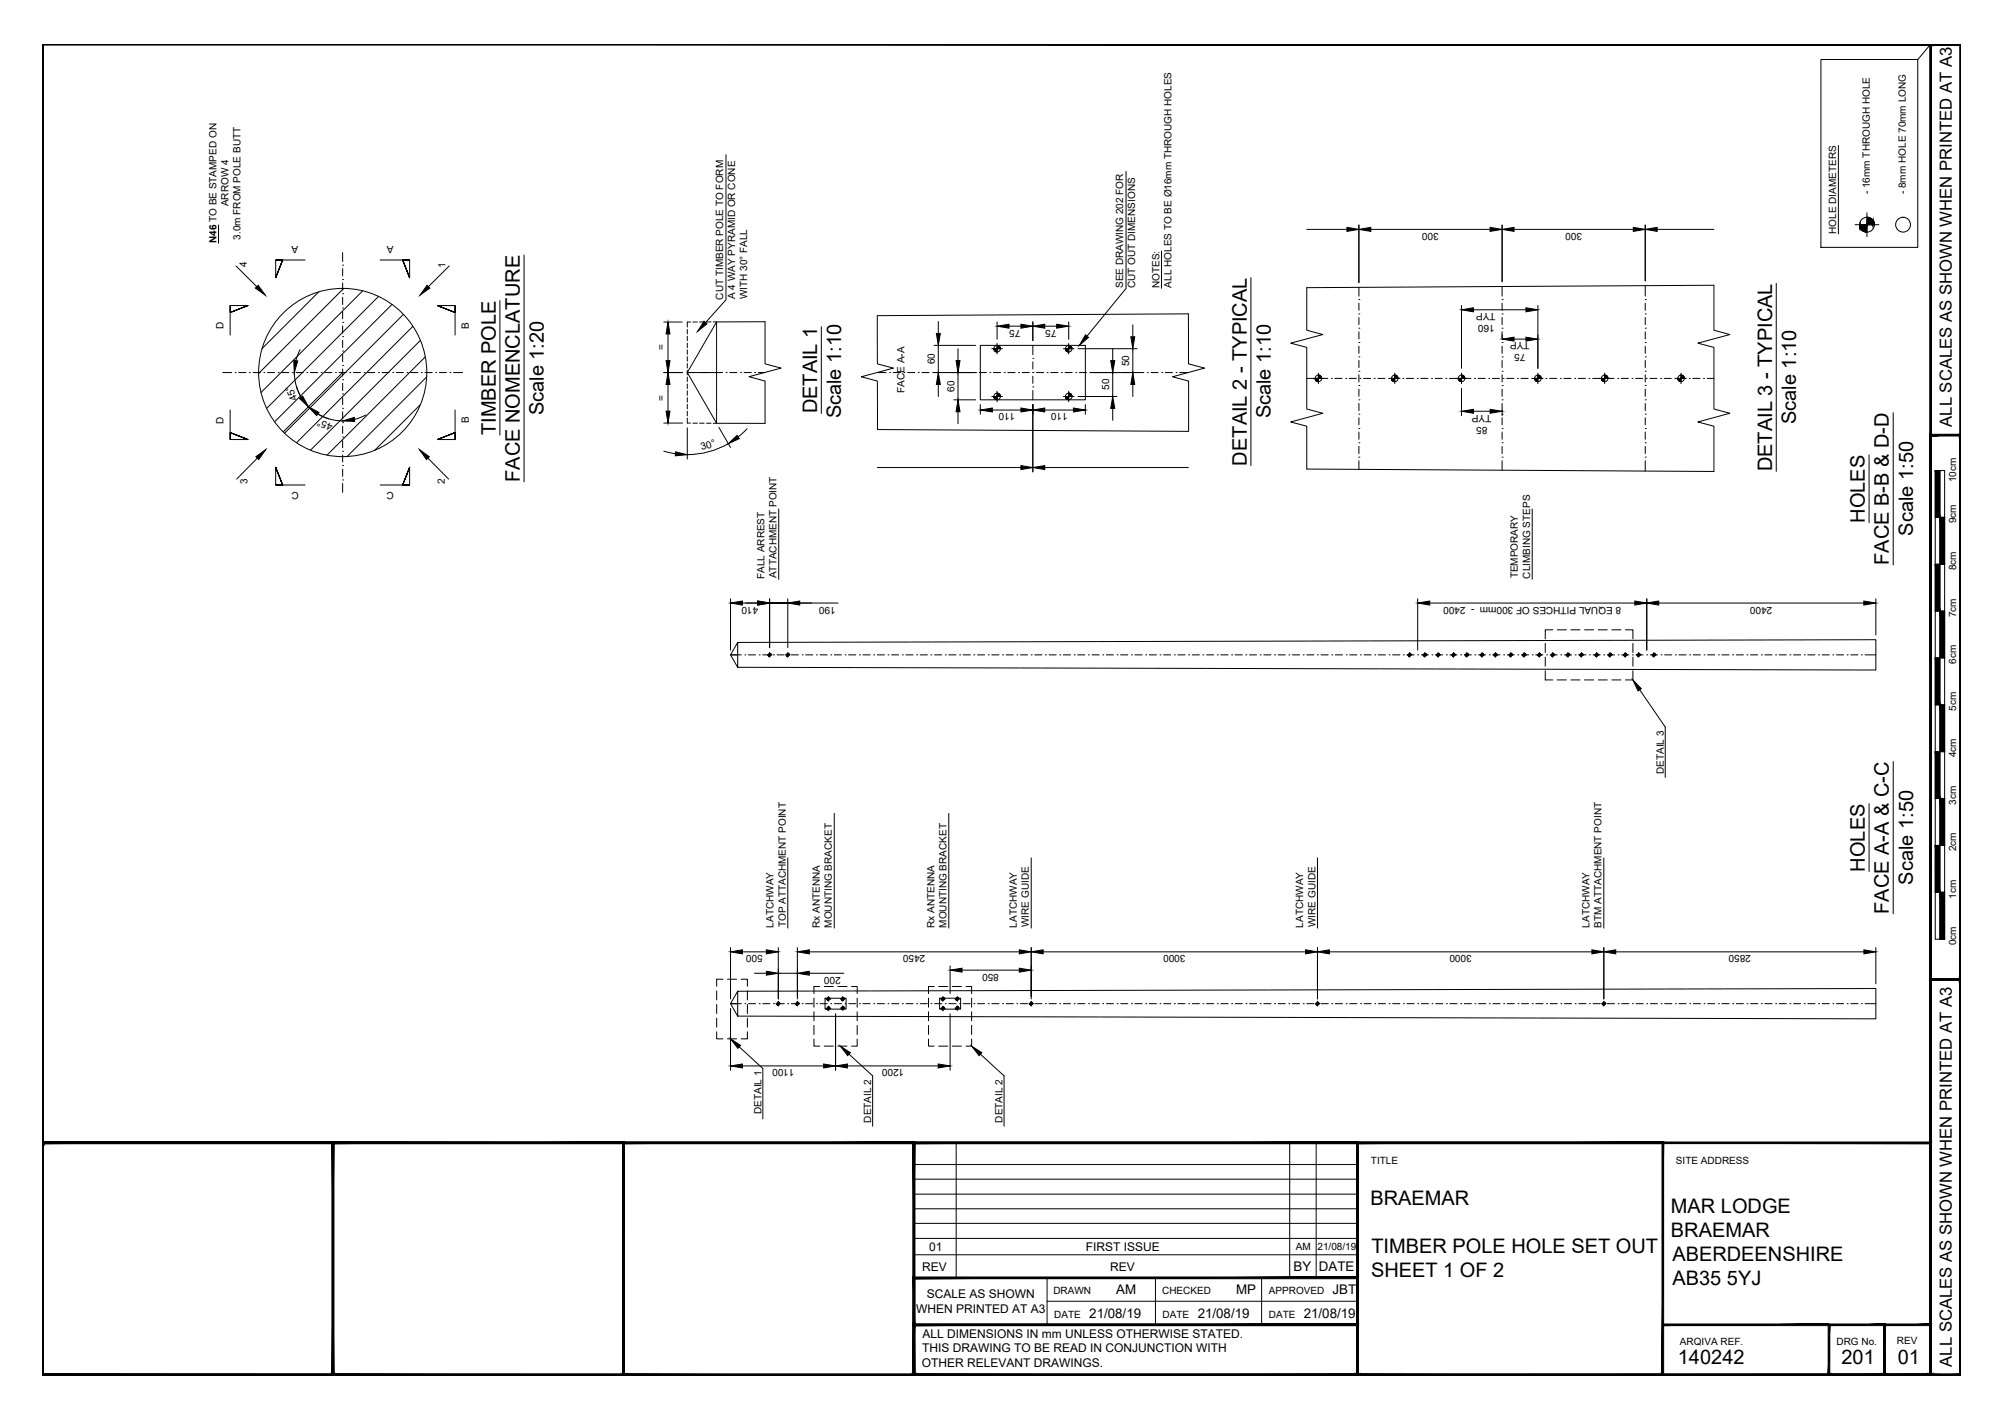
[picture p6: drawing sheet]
<svg xmlns="http://www.w3.org/2000/svg" width="420mm" height="297mm" viewBox="0 0 420 297" stroke-linecap="round" stroke-linejoin="round" font-family="sans-serif">
<defs><g id="words">
<g font-size="4.2">
<text x="114" y="87" transform="rotate(-90 114 87)">Scale 1:20</text>
<text x="171.2" y="86.6" transform="rotate(-90 171.2 86.6)">DETAIL 1</text>
<text x="176.3" y="87.7" transform="rotate(-90 176.3 87.7)">Scale 1:10</text>
<text x="266.3" y="87.7" transform="rotate(-90 266.3 87.7)">Scale 1:10</text>
<text x="376.4" y="88.9" transform="rotate(-90 376.4 88.9)">Scale 1:10</text>
<text x="103.9" y="91.1" transform="rotate(-90 103.9 91.1)">TIMBER POLE</text>
<text x="108.9" y="100.9" transform="rotate(-90 108.9 100.9)">FACE NOMENCLATURE</text>
<text x="261.2" y="97.5" transform="rotate(-90 261.2 97.5)">DETAIL 2 - TYPICAL</text>
<text x="371.3" y="98.7" transform="rotate(-90 371.3 98.7)">DETAIL 3 - TYPICAL</text>
<text x="390.8" y="109.5" transform="rotate(-90 390.8 109.5)">HOLES</text>
<text x="400.9" y="112.2" transform="rotate(-90 400.9 112.2)">Scale 1:50</text>
<text x="395.8" y="118.3" transform="rotate(-90 395.8 118.3)">FACE B-B &amp; D-D</text>
<text x="390.8" y="182.6" transform="rotate(-90 390.8 182.6)">HOLES</text>
<text x="400.9" y="185.3" transform="rotate(-90 400.9 185.3)">Scale 1:50</text>
<text x="395.8" y="191.4" transform="rotate(-90 395.8 191.4)">FACE A-A &amp; C-C</text>
<text x="287.2" y="252.4">BRAEMAR</text>
<text x="350.1" y="254">MAR LODGE</text>
<text x="287.4" y="262.4">TIMBER POLE HOLE SET OUT</text>
<text x="350.1" y="259">BRAEMAR</text>
<text x="287.3" y="267.5">SHEET 1 OF 2</text>
<text x="350.5" y="264.1">ABERDEENSHIRE</text>
<text x="350.5" y="269.1">AB35 5YJ</text>
<text x="351.6" y="285.7">140242</text>
<text x="385.9" y="285.7">201</text>
<text x="397.7" y="285.7">01</text>
</g>
<g font-size="3.5">
<text x="409" y="89.4" transform="rotate(-90 409 89.4)">ALL SCALES AS SHOWN WHEN PRINTED AT A3</text>
<text x="409" y="286.3" transform="rotate(-90 409 286.3)">ALL SCALES AS SHOWN WHEN PRINTED AT A3</text>
</g>
<g font-size="2.8">
<text x="271.1" y="266.3">BY</text>
<text x="276.4" y="266.3">DATE</text>
<text x="233.9" y="271.1">AM</text>
<text x="259" y="271.1">MP</text>
<text x="279.3" y="271.1">JBT</text>
<text x="228.3" y="276.1">21/08/19</text>
<text x="251" y="276">21/08/19</text>
<text x="273.2" y="276.1">21/08/19</text>
</g>
<g font-size="2.5">
<text x="194.7" y="262">01</text>
<text x="227.5" y="262">FIRST ISSUE</text>
<text x="193.3" y="266.2">REV</text>
<text x="232.6" y="266.2">REV</text>
<text x="192" y="275">WHEN PRINTED AT A3</text>
<text x="194.2" y="272">SCALE AS SHOWN</text>
<text x="193.3" y="280.3">ALL DIMENSIONS IN mm UNLESS OTHERWISE STATED.</text>
<text x="193.2" y="286.3">OTHER RELEVANT DRAWINGS.</text>
<text x="193.3" y="283.3">THIS DRAWING TO BE READ IN CONJUNCTION WITH</text>
</g>
<g font-size="2.1">
<text x="391.8" y="40.7" transform="rotate(-90 391.8 40.7)">- 16mm THROUGH HOLE</text>
<text x="399.4" y="40.7" transform="rotate(-90 399.4 40.7)">- 8mm HOLE 70mm LONG</text>
<text x="47.9" y="43.2" transform="rotate(-90 47.9 43.2)">ARROW 4</text>
<text x="45.3" y="50.9" transform="rotate(-90 45.3 50.9)">N46 TO BE STAMPED ON</text>
<text x="50.4" y="50.2" transform="rotate(-90 50.4 50.2)">3.0m FROM POLE BUTT</text>
<text x="62.5" y="51.6" transform="rotate(-180 62.5 51.6)">A</text>
<text x="82.5" y="51.6" transform="rotate(-180 82.5 51.6)">A</text>
<text x="301.5" y="48.8" transform="rotate(-180 301.5 48.8)">300</text>
<text x="331.5" y="48.8" transform="rotate(-180 331.5 48.8)">300</text>
<text x="384.8" y="49" transform="rotate(-90 384.8 49)">HOLE DIAMETERS</text>
<text x="51.8" y="55.8" transform="rotate(-90 51.8 55.8)">4</text>
<text x="93.4" y="56" transform="rotate(-90 93.4 56)">1</text>
<text x="151.5" y="62.8" transform="rotate(-90 151.5 62.8)">CUT TIMBER POLE TO FORM</text>
<text x="154" y="62.7" transform="rotate(-90 154 62.7)">A 4 WAY PYRAMID OR CONE</text>
<text x="156.6" y="62.7" transform="rotate(-90 156.6 62.7)">WITH 30° FALL</text>
<text x="235.4" y="60.3" transform="rotate(-90 235.4 60.3)">SEE DRAWING 202 FOR</text>
<text x="237.9" y="60.3" transform="rotate(-90 237.9 60.3)">CUT OUT DIMENSIONS</text>
<text x="243" y="60.4" transform="rotate(-90 243 60.4)">NOTES:</text>
<text x="245.5" y="60.2" transform="rotate(-90 245.5 60.2)">ALL HOLES TO BE Ø16mm THROUGH HOLES</text>
<text x="313.4" y="65.6" transform="rotate(-180 313.4 65.6)">TYP</text>
<text x="46.9" y="68.9" transform="rotate(-90 46.9 68.9)">D</text>
<text x="98.2" y="68.9" transform="rotate(-90 98.2 68.9)">B</text>
<text x="213.9" y="69.1" transform="rotate(-180 213.9 69.1)">75</text>
<text x="221.4" y="69.1" transform="rotate(-180 221.4 69.1)">75</text>
<text x="313.2" y="68.1" transform="rotate(-180 313.2 68.1)">160</text>
<text x="320.5" y="71.7" transform="rotate(-180 320.5 71.7)">TYP</text>
<text x="139.3" y="73.4" transform="rotate(-90 139.3 73.4)">=</text>
<text x="195.9" y="76.3" transform="rotate(-90 195.9 76.3)">60</text>
<text x="236.7" y="76.7" transform="rotate(-90 236.7 76.7)">50</text>
<text x="319.7" y="74.2" transform="rotate(-180 319.7 74.2)">75</text>
<text x="62.3" y="83.6" transform="rotate(-113 62.3 83.6)">45°</text>
<text x="139.3" y="83.9" transform="rotate(-90 139.3 83.9)">=</text>
<text x="189.6" y="82.3" transform="rotate(-90 189.6 82.3)">FACE A-A</text>
<text x="200" y="82.1" transform="rotate(-90 200 82.1)">60</text>
<text x="232.4" y="81.7" transform="rotate(-90 232.4 81.7)">50</text>
<text x="46.9" y="88.7" transform="rotate(-90 46.9 88.7)">D</text>
<text x="69.8" y="88.8" transform="rotate(-162 69.8 88.8)">45°</text>
<text x="98.2" y="88.6" transform="rotate(-90 98.2 88.6)">B</text>
<text x="212.8" y="86.6" transform="rotate(-180 212.8 86.6)">110</text>
<text x="223.8" y="86.6" transform="rotate(-180 223.8 86.6)">110</text>
<text x="311.7" y="89.4" transform="rotate(-180 311.7 89.4)">85</text>
<text x="312.5" y="86.8" transform="rotate(-180 312.5 86.8)">TYP</text>
<text x="147.1" y="94.3" transform="rotate(-16 147.1 94.3)">30°</text>
<text x="51.9" y="101.3" transform="rotate(-90 51.9 101.3)">3</text>
<text x="93.2" y="101.3" transform="rotate(-89 93.2 101.3)">2</text>
<text x="409.9" y="101" transform="rotate(-90 409.9 101)">10cm</text>
<text x="62.6" y="103" transform="rotate(-180 62.6 103)">C</text>
<text x="82.5" y="103" transform="rotate(-180 82.5 103)">C</text>
<text x="409.9" y="109.6" transform="rotate(-90 409.9 109.6)">9cm</text>
<text x="409.9" y="119.5" transform="rotate(-90 409.9 119.5)">8cm</text>
<text x="160.2" y="121.3" transform="rotate(-90 160.2 121.3)">FALL ARREST</text>
<text x="162.7" y="121.1" transform="rotate(-90 162.7 121.1)">ATTACHMENT POINT</text>
<text x="318.1" y="121.2" transform="rotate(-90 318.1 121.2)">TEMPORARY</text>
<text x="320.6" y="121.2" transform="rotate(-90 320.6 121.2)">CLIMBING STEPS</text>
<text x="158.9" y="127.1" transform="rotate(-180 158.9 127.1)">410</text>
<text x="175.1" y="127.1" transform="rotate(-180 175.1 127.1)">190</text>
<text x="339.7" y="127.1" transform="rotate(-180 339.7 127.1)">8 EQUAL PITHCES OF 300mm - 2400</text>
<text x="371.4" y="127.1" transform="rotate(-180 371.4 127.1)">2400</text>
<text x="409.9" y="129.3" transform="rotate(-90 409.9 129.3)">7cm</text>
<text x="409.9" y="139.1" transform="rotate(-90 409.9 139.1)">6cm</text>
<text x="409.9" y="148.9" transform="rotate(-90 409.9 148.9)">5cm</text>
<text x="409.9" y="158.6" transform="rotate(-90 409.9 158.6)">4cm</text>
<text x="348.6" y="162.1" transform="rotate(-90 348.6 162.1)">DETAIL 3</text>
<text x="409.9" y="168.6" transform="rotate(-90 409.9 168.6)">3cm</text>
<text x="409.9" y="178.3" transform="rotate(-90 409.9 178.3)">2cm</text>
<text x="409.9" y="188.3" transform="rotate(-90 409.9 188.3)">1cm</text>
<text x="162.1" y="194.3" transform="rotate(-90 162.1 194.3)">LATCHWAY</text>
<text x="164.6" y="194.2" transform="rotate(-90 164.6 194.2)">TOP ATTACHMENT POINT</text>
<text x="171.8" y="194.4" transform="rotate(-90 171.8 194.4)">Rx ANTENNA</text>
<text x="174.3" y="194.4" transform="rotate(-90 174.3 194.4)">MOUNTING BRACKET</text>
<text x="195.8" y="194.4" transform="rotate(-90 195.8 194.4)">Rx ANTENNA</text>
<text x="198.3" y="194.4" transform="rotate(-90 198.3 194.4)">MOUNTING BRACKET</text>
<text x="213.1" y="194.3" transform="rotate(-90 213.1 194.3)">LATCHWAY</text>
<text x="215.6" y="194.2" transform="rotate(-90 215.6 194.2)">WIRE GUIDE</text>
<text x="273.1" y="194.3" transform="rotate(-90 273.1 194.3)">LATCHWAY</text>
<text x="275.6" y="194.2" transform="rotate(-90 275.6 194.2)">WIRE GUIDE</text>
<text x="333.1" y="194.3" transform="rotate(-90 333.1 194.3)">LATCHWAY</text>
<text x="335.6" y="194.3" transform="rotate(-90 335.6 194.3)">BTM ATTACHMENT POINT</text>
<text x="409.9" y="198" transform="rotate(-90 409.9 198)">0cm</text>
<text x="159.8" y="200.1" transform="rotate(-180 159.8 200.1)">500</text>
<text x="193.9" y="200.1" transform="rotate(-180 193.9 200.1)">2450</text>
<text x="209.3" y="204" transform="rotate(-180 209.3 204)">850</text>
<text x="248.4" y="200.1" transform="rotate(-180 248.4 200.1)">3000</text>
<text x="308.4" y="200.1" transform="rotate(-180 308.4 200.1)">3000</text>
<text x="366.9" y="200.1" transform="rotate(-180 366.9 200.1)">2850</text>
<text x="176.2" y="204.6" transform="rotate(-180 176.2 204.6)">200</text>
<text x="166.5" y="224" transform="rotate(-180 166.5 224)">1100</text>
<text x="189.5" y="224" transform="rotate(-180 189.5 224)">1200</text>
<text x="159.6" y="233.4" transform="rotate(-90 159.6 233.4)">DETAIL 1</text>
<text x="182.6" y="235.2" transform="rotate(-90 182.6 235.2)">DETAIL 2</text>
<text x="210.1" y="235.2" transform="rotate(-90 210.1 235.2)">DETAIL 2</text>
<text x="287.3" y="243.9">TITLE</text>
<text x="351.2" y="243.9">SITE ADDRESS</text>
<text x="271.5" y="261.9">AM</text>
<text x="276.1" y="261.9">21/08/19</text>
<text x="220.8" y="271.1">DRAWN</text>
<text x="243.5" y="271.1">CHECKED</text>
<text x="265.9" y="271.1">APPROVED</text>
<text x="220.9" y="276.1">DATE</text>
<text x="243.6" y="276">DATE</text>
<text x="265.9" y="276.1">DATE</text>
<text x="352.1" y="281.6">ARQIVA REF.</text>
<text x="384.8" y="281.6">DRG No.</text>
<text x="397.5" y="281.6">REV</text>
</g>
</g></defs>
<!-- layer: 03 - TEXT AND DIMENSIONS -->
<g fill="none" stroke="#000" stroke-width=".21">
<path d="M153.1 137.2h2.2M156.1 137.2h.1M156.8 137.2h1.5M159.1 137.2h.1M159.8 137.2h1.5M162.1 137.2h.1M162.8 137.2h1.5M165.1 137.2h.1M165.8 137.2h1.5M168.1 137.2h.1M168.8 137.2h1.5M171.1 137.2h.1"/>
<path d="M171.8 137.2h1.5M174.1 137.2h.1M174.8 137.2h1.5M177.1 137.2h.1M177.8 137.2h1.5M180.1 137.2h.1M180.8 137.2h1.5M183.1 137.2h.1M183.8 137.2h1.5M186.1 137.2h.1M186.8 137.2h1.5M189.1 137.2h.1"/>
<path d="M189.8 137.2h1.5M192.1 137.2h.1M192.8 137.2h1.5M195.1 137.2h.1M195.8 137.2h1.5M198.1 137.2h.1M198.8 137.2h1.5M201.1 137.2h.1M201.8 137.2h1.5M204.1 137.2h.1M204.8 137.2h1.5M207.1 137.2h.1"/>
<path d="M207.8 137.2h1.5M210.1 137.2h.1M210.8 137.2h1.5M213.1 137.2h.1M213.8 137.2h1.5M216.1 137.2h.1M216.8 137.2h1.5M219.1 137.2h.1M219.8 137.2h1.5M222.1 137.2h.1M222.8 137.2h1.5M225.1 137.2h.1"/>
<path d="M225.8 137.2h1.5M228.1 137.2h.1M228.8 137.2h1.5M231.1 137.2h.1M231.8 137.2h1.5M234.1 137.2h.1M234.8 137.2h1.5M237.1 137.2h.1M237.8 137.2h1.5M240.1 137.2h.1M240.8 137.2h1.5M243.1 137.2h.1"/>
<path d="M243.8 137.2h1.5M246.1 137.2h.1M246.8 137.2h1.5M249.1 137.2h.1M249.8 137.2h1.5M252.1 137.2h.1M252.8 137.2h1.5M255.1 137.2h.1M255.8 137.2h1.5M258.1 137.2h.1M258.8 137.2h1.5M261.1 137.2h.1"/>
<path d="M261.8 137.2h1.5M264.1 137.2h.1M264.8 137.2h1.5M267.1 137.2h.1M267.8 137.2h1.5M270.1 137.2h.1M270.8 137.2h1.5M273.1 137.2h.1M273.8 137.2h1.5M276.1 137.2h.1M276.8 137.2h1.5M279.1 137.2h.1"/>
<path d="M279.8 137.2h1.5M282.1 137.2h.1M282.8 137.2h1.5M285.1 137.2h.1M285.8 137.2h1.5M288.1 137.2h.1M288.8 137.2h1.5M291.1 137.2h.1M291.8 137.2h1.5M294.1 137.2h.1M294.8 137.2h1.5M297.1 137.2h.1"/>
<path d="M297.8 137.2h1.5M300.1 137.2h.1M300.8 137.2h1.5M303.1 137.2h.1M303.8 137.2h1.5M306.1 137.2h.1M306.8 137.2h1.5M309.1 137.2h.1M309.8 137.2h1.5M312.1 137.2h.1M312.8 137.2h1.5M315.1 137.2h.1"/>
<path d="M315.8 137.2h1.5M318.1 137.2h.1M318.8 137.2h1.5M321.1 137.2h.1M321.8 137.2h1.5M324.1 137.2h.1M324.8 137.2h1.5M327.1 137.2h.1M327.8 137.2h1.5M330.1 137.2h.1M330.8 137.2h1.5M333.1 137.2h.1"/>
<path d="M333.8 137.2h1.5M336.1 137.2h.1M336.8 137.2h1.5M339.1 137.2h.1M339.8 137.2h1.5M342.1 137.2h.1M342.8 137.2h1.5M345.1 137.2h.1M345.8 137.2h1.5M348.1 137.2h.1M348.8 137.2h1.5M351.1 137.2h.1"/>
<path d="M351.8 137.2h1.5M354.1 137.2h.1M354.8 137.2h1.5M357.1 137.2h.1M357.8 137.2h1.5M360.1 137.2h.1M360.8 137.2h1.5M363.1 137.2h.1M363.8 137.2h1.5M366.1 137.2h.1M366.8 137.2h1.5M369.1 137.2h.1"/>
<path d="M369.8 137.2h1.5M372.1 137.2h.1M372.8 137.2h1.5M375.1 137.2h.1M375.8 137.2h1.5M378.1 137.2h.1M378.8 137.2h1.5M381.1 137.2h.1M381.8 137.2h1.5M384.1 137.2h.1M384.8 137.2h1.5M387.1 137.2h.1"/>
<path d="M387.8 137.2h1.5M390.1 137.2h.1M390.8 137.2h2.3M153.1 210.2h2.2M156.1 210.2h.1M156.9 210.2h1.4M159.1 210.2h.1M159.8 210.2h1.5M162.1 210.2h.1M162.8 210.2h1.5M165.1 210.2h.1M165.8 210.2h1.6"/>
<path d="M168.1 210.2h.1M168.8 210.2h1.5M171.1 210.2h.1M171.8 210.2h1.5M174.1 210.2h.1M174.8 210.2h1.5M177.1 210.2h.1M177.8 210.2h1.5M180.1 210.2h.1M180.8 210.2h1.5M183.1 210.2h.1M183.8 210.2h1.5"/>
<path d="M186.1 210.2h.1M186.8 210.2h1.5M189.1 210.2h.1M189.9 210.2h1.4M192.1 210.2h.1M192.8 210.2h1.5M195.1 210.2h.1M195.8 210.2h1.5M198.1 210.2h.1M198.8 210.2h1.5M201.1 210.2h.1M201.8 210.2h1.5"/>
<path d="M204.1 210.2h.1M204.8 210.2h1.5M207.1 210.2h.1M207.8 210.2h1.5M210.1 210.2h.1M210.8 210.2h1.6M213.1 210.2h.1M213.8 210.2h1.5M216.1 210.2h.1M216.8 210.2h1.5M219.1 210.2h.1M219.8 210.2h1.5"/>
<path d="M222.1 210.2h.1M222.8 210.2h1.5M225.1 210.2h.1M225.8 210.2h1.5M228.1 210.2h.1M228.8 210.2h1.5M231.1 210.2h.1M231.8 210.2h1.5M234.1 210.2h.1M234.9 210.2h1.4M237.1 210.2h.1M237.8 210.2h1.5"/>
<path d="M240.1 210.2h.1M240.8 210.2h1.5M243.1 210.2h.1M243.8 210.2h1.5M246.1 210.2h.1M246.8 210.2h1.5M249.1 210.2h.1M249.8 210.2h1.5M252.1 210.2h.1M252.8 210.2h1.5M255.1 210.2h.1M255.8 210.2h1.6"/>
<path d="M258.1 210.2h.1M258.8 210.2h1.5M261.1 210.2h.1M261.8 210.2h1.5M264.1 210.2h.1M264.8 210.2h1.5M267.1 210.2h.1M267.9 210.2h1.4M270.1 210.2h.1M270.8 210.2h1.5M273.1 210.2h.1M273.8 210.2h1.5"/>
<path d="M276.1 210.2h.1M276.8 210.2h1.5M279.1 210.2h.1M279.8 210.2h1.5M282.1 210.2h.1M282.8 210.2h1.5M285.1 210.2h.1M285.8 210.2h1.5M288.1 210.2h.1M288.8 210.2h1.6M291.1 210.2h.1M291.8 210.2h1.5"/>
<path d="M294.1 210.2h.1M294.8 210.2h1.5M297.1 210.2h.1M297.8 210.2h1.5M300.1 210.2h.1M300.8 210.2h1.5M303.1 210.2h.1M303.8 210.2h1.5M306.1 210.2h.1M306.8 210.2h1.5M309.1 210.2h.1M309.8 210.2h1.5"/>
<path d="M312.1 210.2h.1M312.9 210.2h1.4M315.1 210.2h.1M315.8 210.2h1.5M318.1 210.2h.1M318.8 210.2h1.5M321.1 210.2h.1M321.8 210.2h1.5M324.1 210.2h.1M324.8 210.2h1.5M327.1 210.2h.1M327.8 210.2h1.5"/>
<path d="M330.1 210.2h.1M330.8 210.2h1.5M333.1 210.2h.1M333.8 210.2h1.6M336.1 210.2h.1M336.8 210.2h1.5M339.1 210.2h.1M339.8 210.2h1.5M342.1 210.2h.1M342.8 210.2h1.5M345.1 210.2h.1M345.8 210.2h1.5"/>
<path d="M348.1 210.2h.1M348.8 210.2h1.5M351.1 210.2h.1M351.8 210.2h1.5M354.1 210.2h.1M354.8 210.2h1.5M357.1 210.2h.1M357.9 210.2h1.4M360.1 210.2h.1M360.8 210.2h1.5M363.1 210.2h.1M363.8 210.2h1.5"/>
<path d="M366.1 210.2h.1M366.8 210.2h1.5M369.1 210.2h.1M369.8 210.2h1.5M372.1 210.2h.1M372.8 210.2h1.5M375.1 210.2h.1M375.8 210.2h1.5M378.1 210.2h.1M378.8 210.2h1.5M381.1 210.2h.1M381.8 210.2h1.5"/>
<path d="M384.1 210.2h.1M384.8 210.2h1.5M387.1 210.2h.1M387.8 210.2h1.5M390.1 210.2h.1M390.8 210.2h2.3"/>
</g>
<!-- layer: TEXT AND DIMENSIONS -->
<g fill="none" stroke="#000" stroke-width=".21">
<path d="M381.6 12.5h20.3v39.3h-20.3zM404.6 9.3l-2.7 3.2M152.1 32.4v30.4l-4.2 4.8M236 35.9v24.5l-8.2 10M385.2 30.5v18.5M45.8 47.1v3.8M49.5 55.7l4.3 4.3M57.8 54.5h1.4l-1.4 3.7 1.4-3.7-1.4 3.7v-3.7h6.1M71.8 58.5h.1M71.8 55.5h.1M71.8 52.9v1.9M71.8 56.3v1.5"/>
<path d="M71.8 59.3v1.5M79.7 54.5h6.1v3.7l-1.4-3.7 1.4 3.7-1.4-3.7h1.4M94.1 55.7l-4.3 4.3M109.8 53.4v47.5M243.4 52.6v7.8M262.1 58.2v39.3M273.8 48h8.5M284.8 47.1v12.1M287.3 48h25M314.8 47.1v11.9M317.3 48h25M344.8 47.1v11.7"/>
<path d="M347.3 48h11.9M359.2 59.8v9.4l3.3 .9-6.7 1.8 3.4 .9v12.9l3.3 .9-6.7 1.8 3.4 .9v9.5M372.2 59.4v39.3M46.7 78h1.8M48.2 64v1.5l3.8-1.5-3.8 1.5 3.8-1.5h-3.8v6.2M49.3 78h.1M50 78h1.5M52.3 78h.1M53.1 78h1.5M55.3 78h.1M56 78h1.5M58.3 78h.1"/>
<path d="M59 78h1.5M61.3 78h.1M61.7 78a10.1 10.1 0 0 0 10.1 10.2M62 78h1.5M62.9 73.2l-.9 2.4M64.3 78h.1M65.1 78h1.5M66.8 61.2l-11.9 11.8M67.3 78h.1M68 78h1.5M70.3 78h.1M71 78h1.5"/>
<path d="M71.8 79.5h.1M71.8 76.5h.1M71.8 73.5h.1M71.8 70.5h.1M71.8 67.5h.1M71.8 64.5h.1M71.8 61.5h.1M71.8 62.3v1.5M71.8 65.3v1.5M71.8 68.3v1.5M71.8 71.3v1.5M71.8 74.3v1.5"/>
<path d="M71.8 77.3v1.5M71.8 78l-12.5 12.5M72 60.4l-17.8 17.9M73.3 78h.1M74 78h1.6M76 60.9l-21.3 21.3M76.3 78h.1M77.1 78h1.5M79.3 78h.1M79.3 62.1l-23.4 23.5M80.1 78h1.4M82.1 63.8l-24.6 24.6"/>
<path d="M82.3 78h.1M83 78h1.5M84.5 65.9l-24.9 24.9M85.3 78h.1M86 78h1.6M86.5 68.4l-24.4 24.4M88.1 71.3l-23 23M88.3 78h.1M89.1 78h1.5M89.1 74.8l-20.6 20.5M89.4 79l-16.7 16.6M91.3 78h.1"/>
<path d="M92.1 78h1.5M94.3 78h.1M95 78h1.9M95.4 64v1.5l-3.7-1.5 3.7 1.5-3.7-1.5h3.7v6.2M104.8 63v28.1M139.1 78h3.9M139.1 67.5h3.9M140 70v5.5M144 78h1.4M146.2 78h.1M146.9 78h1.5M149.2 78h.1"/>
<path d="M149.9 78h1.5M152.2 78h.1M152.9 78h1.5M155.2 78h.1M155.9 78h1.5M158.2 78h.1M158.9 78h1.4M160.3 67.4v8.8l3.4 .9-6.7 1.8 3.3 .9v8.9M172.1 68.5v18.1M183.8 66.1l.1 10.1 3.3 .9-6.7 1.8 3.4 .9v10.2M183.8 78h1.9M186.4 78h.1"/>
<path d="M187.2 78h1.5M189.4 78h.1M190.2 78h1.5M192.4 78h.1M193.2 78h1.5M195.4 78h.1M195.7 78h8.7M195.7 72.3h8.7M196.6 67.4v2.5M196.6 72.3v5.7M198.4 78h.1M200.8 73v2.5"/>
<path d="M200.8 78v5.8M201.4 78h.1M204.4 78h.1M205.2 78h1.5M207.4 78h.1M208.2 78h1.5M208.9 67.4v3.7M210.4 78h.1M211.2 78h1.5M211.4 68.3h2.5M213.4 78h.1M214.2 78h1.5"/>
<path d="M216.4 78h.1M216.4 67.4v4M217.2 78h1.5M218.9 68.3h2.5M219.4 78h.1M220.2 78h1.5M222.4 78h.1M223.2 78h1.5M224 67.4v3.7M225.4 78h.1M225.9 73h12.4M226.2 78h1.5"/>
<path d="M228.4 78h.1M228.4 78h11.3M231.4 78h.1M233.2 73v2.5M233.2 78v5.1M234.4 78h.1M237.4 68.1v2.4M237.4 73v5M237.4 78h.1M240.4 78h.1M241.2 78h1.5M243.4 78h.1"/>
<path d="M244.2 78h1.5M246.5 78h.1M247.2 78h1.8M249 65.7l.1 10.5 3.3 .9-6.7 1.8 3.4 .9v10.6M273.8 79.3h1.4M273.8 60.3v8.9l3.4 .9-6.7 1.8 3.3 .9v12.9l3.4 .9-6.7 1.8 3.3 .9v9M276 79.3h.1M276.7 79.3h1.5M279 79.3h.1M279.7 79.3h1.5M282 79.3h.1M282.7 79.3h1.5"/>
<path d="M285 79.3h.1M285.7 79.3h1.5M288 79.3h.1M288.7 79.3h1.5M291 79.3h.1M291.7 79.3h1.5M294 79.3h.1M294.7 79.3h1.5M297 79.3h.1M297.7 79.3h1.5M300 79.3h.1M300.7 79.3h1.5"/>
<path d="M303 79.3h.1M303.7 79.3h1.5M306 79.3h.1M306.3 64v13.2M306.7 79.3h1.5M308.8 64.9h11M309 79.3h.1M309.7 79.3h1.5M312 79.3h.1M312.7 79.3h1.5M314.8 70.1v.7M315 79.3h.1"/>
<path d="M315.7 79.3h1.5M317.3 71h2.5M318 79.3h.1M318.7 79.3h1.5M321 79.3h.1M321.7 79.3h1.5M322.3 64v13.2M324 79.3h.1M324.7 79.3h1.5M327 79.3h.1M327.7 79.3h1.5M330 79.3h.1"/>
<path d="M330.7 79.3h1.5M333 79.3h.1M333.7 79.3h1.5M336 79.3h.1M336.7 79.3h1.5M339 79.3h.1M339.7 79.3h1.5M342 79.3h.1M342.7 79.3h1.5M345 79.3h.1M345.7 79.3h1.5M348 79.3h.1"/>
<path d="M348.7 79.3h1.5M351 79.3h.1M351.7 79.3h1.5M354 79.3h.1M354.7 79.3h1.5M357 79.3h.1M357.7 79.3h1.5M48.2 85.9v6.2h3.8l-3.8-1.5 3.8 1.5-3.8-1.5v1.5M53.9 96l-4.3 4.4M62.1 80.9l1 2.3M66.6 86.7l2.3 1M71.8 97.5h.1"/>
<path d="M71.8 94.5h.1M71.8 91.5h.1M71.8 88.5h.1M71.8 85.5h.1M71.8 82.5h.1M71.8 80.3v1.5M71.8 83.3v1.5M71.8 86.3v1.5M71.8 89.3v1.5M71.8 92.3v1.5M71.8 95.3v1.5M71.8 98.3v1.5"/>
<path d="M76.6 86.9l-2.3 1M88.1 84.8l-9.6 9.5M89.7 96l4.3 4.4M95.4 85.9v6.2h-3.7l3.7-1.5-3.7 1.5 3.7-1.5v1.5M139.1 88.6h3.9M139.1 94.5l2.4 .5M140 80.5v5.6M144 89.6v6.6M150.7 89.5l2.4 4.2M152.6 92.9a17.2 17.2 0 0 1-8.6 2.3M156.5 89.8l-1.8 1.7M183.8 97.9h30.1"/>
<path d="M196.6 80.5v2.6M199.9 83.8h4.5M200.8 86.3v2.5M205.4 84.8v2M207.9 85.9h6M216.4 84.8v14M218.9 97.9h30.1M218.9 85.9h6M225.9 83.1h8.2M227.4 84.8v2M233.2 85.6v2.5M237.4 80.5v2.6"/>
<path d="M306.3 81.4v5.7M308.8 86.1h3.5M314.8 85.9v1.2M391.7 95.3v14.2M396.7 86.4v31.9M57.8 101.6h1.4l-1.4-3.7 1.4 3.7-1.4-3.7v3.7h6.1M71.8 100.5h.1M71.8 101.3v1.8M79.7 101.6h6.1v-3.7l-1.4 3.7 1.4-3.7-1.4 3.7h1.4M163.2 106.6v14.7M321.1 106.6v14.7M153.1 125.4v10.8"/>
<path d="M155.6 126.3h3.2M160.8 137.2h1M161.3 126.3h3.8h-3.8M161.3 125.4v10.3M161.3 136.7v1M164.6 137.2h1M165.1 125.4v10.3M165.1 136.7v1M165.1 126.3h10.5M294.9 137.2h1M295.4 136.7v1M297.1 125.4v10.8"/>
<path d="M298.1 137.2h1M298.6 136.7v1M299.6 126.3h43M300.9 137.2h1M301.4 136.7v1M304.1 137.2h1M304.6 136.7v1M306.9 137.2h1M307.4 136.7v1M310.1 137.2h1M310.6 136.7v1M312.9 137.2h1"/>
<path d="M313.4 136.7v1M316.1 137.2h1M316.6 136.7v1M318.9 137.2h1M319.4 136.7v1M322.1 137.2h1M322.6 136.7v1M323.8 134.8v1.9M323.8 137.6v2M324.9 137.2h1M325.4 131.9h-1.6v1.9M325.4 136.7v1"/>
<path d="M326.3 131.9h1.9M328.1 137.2h1M328.6 136.7v1M329.2 131.9h1.9M330.9 137.2h1M331.4 136.7v1M332 131.9h2M334.1 137.2h1M334.6 136.7v1M334.9 131.9h1.9M336.9 137.2h1M337.4 136.7v1"/>
<path d="M337.8 131.9h1.9M340.1 137.2h1M340.6 136.7v1M340.6 131.9h1.6v1.9M342.2 134.8v1.9M342.2 137.6v2M342.9 137.2h1M343.4 136.7v1M345.1 125.4v10.8M346.1 137.2h1M346.6 136.7v1M347.6 126.3h43"/>
<path d="M393.1 125.4v7.6M323.8 140.5v1.9h1.6M326.3 142.4h1.9M329.2 142.4h1.9M332 142.4h2M334.9 142.4h1.9M337.8 142.4h1.9M342.2 140.5v1.9h-1.6M343.6 144.5l5.4 7.8v10.6M396.7 159.5v31.9M165.1 179.7v14.7M174.8 170.4v24"/>
<path d="M198.8 170.4v24M216.1 179.7v14.7M276.1 179.7v14.7M336.1 179.7v14.7M391.7 168.4v14.2M153.1 198.5v10.8M155.6 199.4h5M163.1 198.5v10.8M167.1 198.5v10.8M169.6 199.4h44M216.1 198.5v10.8M218.6 199.4h55"/>
<path d="M276.1 198.5v10.8M278.6 199.4h55M336.1 198.5v10.8M338.6 199.4h52M393.1 198.5v7.6M150.2 216.1v1.5h1.3M150.2 207.6v1.9M150.2 210.4v1.9M150.2 213.3v1.9M151.5 205.1h-1.3v1.5M152.4 205.1h2M152.4 217.6h2"/>
<path d="M153.1 211.2v13M154.9 219.3l5 4.5v10.6M155.3 205.1h1.3v1.5M156.6 216.1v1.5h-1.3M156.6 207.6v1.9M156.6 210.4v1.9M156.6 213.3v1.9M158.1 203.9h2.5M162.6 210.2h1M163.1 209.7v1.1M163.1 203.9h4M166.6 210.2h1"/>
<path d="M167.1 209.7v1.1M169.6 203.9h7.2M170.6 217.7v1.4h1.2M170.6 209.1v1.9M170.6 211.9v1.9M170.6 214.8v1.9M171.8 206.7h-1.2v1.4M172.7 206.7h1.9M172.7 219.1h1.9M172.9 209.1h4.4v2.3h-4.4zM173.1 209.3h1M173.1 211.2h1"/>
<path d="M173.6 208.7v1M173.6 210.8v1M175.1 212.4v11.8M175.6 206.7h1.9M175.6 219.1h1.9M176.1 211.2h1M176.1 209.3h1M176.6 208.7v1M176.6 210.7v1M178.4 206.7h1.2v1.4M179.6 217.7v1.4h-1.2M179.6 209.1v1.9"/>
<path d="M179.6 211.9v1.9M179.6 214.8v1.9M194.6 217.7v1.4h1.2M194.6 209.1v1.9M194.6 211.9v1.9M194.6 214.8v1.9M195.8 206.7h-1.2v1.4M196.7 206.7h1.9M196.7 219.1h1.9M196.9 209.1h4.4v2.3h-4.4zM197.1 209.3h1M197.1 211.2h1"/>
<path d="M197.6 208.7v1M197.6 210.8v1M199.1 202.3v5.8M199.1 212.4v11.8M199.6 206.7h1.9M199.6 219.1h1.9M200.1 211.2h1M200.1 209.3h1M200.6 208.7v1M200.6 210.7v1M201.6 203.2h12M202.4 206.7h1.2v1.4"/>
<path d="M203.6 217.7v1.4h-1.2M203.6 209.1v1.9M203.6 211.9v1.9M203.6 214.8v1.9M215.6 210.2h1M216.1 209.7v1.1M275.6 210.2h1M276.1 209.7v1.1M335.6 210.2h1M336.1 209.7v1.1M155.6 223.3h17M177.6 223.3h19"/>
<path d="M177.9 220.8l5 4.6v10.5M205.5 220.8l4.9 4.6v10.5"/>
<circle cx="161.3" cy="137.2" r=".31"/>
<circle cx="165.1" cy="137.2" r=".31"/>
<circle cx="295.4" cy="137.2" r=".31"/>
<circle cx="298.6" cy="137.2" r=".31"/>
<circle cx="301.4" cy="137.2" r=".31"/>
<circle cx="304.6" cy="137.2" r=".31"/>
<circle cx="307.4" cy="137.2" r=".31"/>
<circle cx="310.6" cy="137.2" r=".31"/>
<circle cx="313.4" cy="137.2" r=".31"/>
<circle cx="316.6" cy="137.2" r=".31"/>
<circle cx="319.4" cy="137.2" r=".31"/>
<circle cx="322.6" cy="137.2" r=".31"/>
<circle cx="325.4" cy="137.2" r=".31"/>
<circle cx="328.6" cy="137.2" r=".31"/>
<circle cx="331.4" cy="137.2" r=".31"/>
<circle cx="334.6" cy="137.2" r=".31"/>
<circle cx="337.4" cy="137.2" r=".31"/>
<circle cx="340.6" cy="137.2" r=".31"/>
<circle cx="343.4" cy="137.2" r=".31"/>
<circle cx="346.6" cy="137.2" r=".31"/>
<circle cx="163.1" cy="210.2" r=".31"/>
<circle cx="167.1" cy="210.2" r=".31"/>
<circle cx="173.6" cy="211.2" r=".31"/>
<circle cx="173.6" cy="209.2" r=".31"/>
<circle cx="176.6" cy="211.2" r=".31"/>
<circle cx="176.6" cy="209.2" r=".31"/>
<circle cx="197.6" cy="209.2" r=".31"/>
<circle cx="197.6" cy="211.2" r=".31"/>
<circle cx="200.6" cy="211.2" r=".31"/>
<circle cx="200.6" cy="209.2" r=".31"/>
<circle cx="216.1" cy="210.2" r=".31"/>
<circle cx="276.1" cy="210.2" r=".31"/>
<circle cx="336.1" cy="210.2" r=".31"/>
</g>
<g fill="#000" stroke="#000" stroke-width=".21">
<path d="M53.5 60.3l.6-.5 1.5 2zM282.3 47.6l2.5 .4-2.5 .5zM284.8 48l2.5-.4v.9zM312.3 47.6l2.5 .4-2.5 .5zM314.8 48l2.5-.4v.9zM342.3 47.6l2.5 .4-2.5 .5zM344.8 48l2.5-.4v.9zM61.6 75.5l.8 .1-.7 2.4zM89.5 59.8l.6 .5-2.1 1.5zM139.6 75.5h.8l-.4 2.5zM140 67.5l.4 2.5h-.8zM147.5 67.3l.7 .5-2 1.6z"/>
<path d="M196.2 69.9h.8l-.4 2.4zM200.3 75.5h.9l-.4 2.5zM208.9 68.3l2.5-.4v.8zM213.9 67.9l2.5 .4-2.5 .4zM216.4 68.3l2.5-.4v.8zM221.4 67.9l2.6 .4-2.6 .4zM227.5 70.1l.6 .6-1.9 1.6zM232.8 75.5h.8l-.4 2.5zM237 70.5h.8l-.4 2.5zM306.3 64.9l2.5-.4v.8zM314.8 71l2.5-.4v.9zM319.8 70.6l2.5 .4-2.5 .5z"/>
<path d="M319.8 64.5l2.5 .4-2.5 .4zM53.6 95.7l2.1-1.5-1.5 2.1zM62.8 83.5l.6-.5 1.2 2.2zM64.6 85.2l2.3 1.2-.6 .7zM71.8 88.2l2.4-.8 .1 .9zM87.9 94.2l2.1 1.5-.6 .6zM139.6 86.1h.8l-.4 2.5zM140 78l.4 2.5h-.8zM141.6 94.7l2.4 .6-2.5 .2zM152.6 92.9l1.9-1.7 .4 .7zM196.6 78l.4 2.5h-.8zM200.8 83.8l.4 2.5h-.9z"/>
<path d="M205.4 85.9l2.5-.4v.8zM213.9 97.5l2.5 .4-2.5 .5zM213.9 85.5l2.5 .4-2.5 .4zM216.4 97.9l2.5-.4v.9zM216.4 85.9l2.5-.4v.8zM224.9 85.5l2.5 .4-2.5 .4zM233.2 83.1l.4 2.5h-.8zM237.4 78l.4 2.5h-.8zM306.3 86.1l2.5-.4v.9zM312.3 85.7l2.5 .4-2.5 .5zM153.1 126.3l2.5-.4v.8zM158.8 125.9l2.5 .4-2.5 .4z"/>
<path d="M165.1 126.3l2.5-.4v.8zM297.1 126.3l2.5-.4v.8zM342.6 125.9l2.5 .4-2.5 .4zM345.1 126.3l2.5-.4v.8zM390.6 125.9l2.5 .4-2.5 .4zM342.2 142.5l1.7 1.8-.6 .4zM153.1 199.4l2.5-.4v.8zM160.6 199l2.5 .4-2.5 .4zM167.1 199.4l2.5-.4v.8zM213.6 199l2.5 .4-2.5 .4zM216.1 199.4l2.5-.4v.8zM273.6 199l2.5 .4-2.5 .4z"/>
<path d="M276.1 199.4l2.5-.4v.8zM333.6 199l2.5 .4-2.5 .4zM336.1 199.4l2.5-.4v.8zM390.6 199l2.5 .4-2.5 .4zM153.1 217.6l2.1 1.4-.6 .6zM160.6 203.5l2.5 .4-2.5 .4zM167.1 203.9l2.5-.4v.8zM199.1 203.2l2.5-.4v.8zM213.6 202.8l2.5 .4-2.5 .4zM153.1 223.3l2.5-.4v.8zM172.6 222.9l2.5 .4-2.5 .4zM175.1 223.3l2.5-.4v.8z"/>
<path d="M176.1 219.1l2.1 1.4-.6 .6zM196.6 222.9l2.5 .4-2.5 .4zM203.6 219.1l2.1 1.4-.5 .6z"/>
<path d="M161 137.2v.1l.3-.1zM161 137.3l.3-.1-.2 .3zM161.3 137.2l-.2 .3h.2z"/>
<path d="M161.3 137.2h.3v-.2zM161.4 136.9l.2 .1-.3 .2zM161.3 136.9v.3l.1-.3z"/>
<path d="M164.8 137.2v.1l.3-.1zM164.8 137.3l.3-.1-.2 .3zM165.1 137.2l-.2 .3h.2z"/>
<path d="M165.1 137.2h.3v-.2zM165.2 136.9l.2 .1-.3 .2zM165.1 136.9v.3l.1-.3z"/>
<path d="M295.1 137.2v.1l.3-.1zM295.1 137.3l.3-.1-.2 .3zM295.4 137.2l-.2 .3h.2z"/>
<path d="M295.4 137.2h.3v-.2zM295.5 136.9l.2 .1-.3 .2zM295.4 136.9v.3l.1-.3z"/>
<path d="M298.3 137.2v.1l.3-.1zM298.3 137.3l.3-.1-.2 .3zM298.6 137.2l-.2 .3h.2z"/>
<path d="M298.6 137.2h.3v-.2zM298.8 136.9l.1 .1-.3 .2zM298.6 136.9v.3l.2-.3z"/>
<path d="M301.1 137.2v.1l.3-.1zM301.1 137.3l.3-.1-.2 .3zM301.4 137.2l-.2 .3h.2z"/>
<path d="M301.4 137.2h.3v-.2zM301.5 136.9l.2 .1-.3 .2zM301.4 136.9v.3l.1-.3z"/>
<path d="M304.3 137.2v.1l.3-.1zM304.3 137.3l.3-.1-.2 .3zM304.6 137.2l-.2 .3h.2z"/>
<path d="M304.6 137.2h.3l-.1-.2zM304.7 136.9l.1 .1-.2 .2zM304.6 136.9v.3l.1-.3z"/>
<path d="M307.1 137.2v.1l.3-.1zM307.1 137.3l.3-.1-.2 .3zM307.4 137.2l-.2 .3h.2z"/>
<path d="M307.4 137.2h.3v-.2zM307.5 136.9l.2 .1-.3 .2zM307.4 136.9v.3l.1-.3z"/>
<path d="M310.3 137.2v.1l.3-.1zM310.3 137.3l.3-.1-.2 .3zM310.6 137.2l-.2 .3h.2z"/>
<path d="M310.6 137.2h.3v-.2zM310.7 136.9l.2 .1-.3 .2zM310.6 136.9v.3l.1-.3z"/>
<path d="M313.1 137.2v.1l.3-.1zM313.1 137.3l.3-.1-.2 .3zM313.4 137.2l-.2 .3h.2z"/>
<path d="M313.4 137.2h.3v-.2zM313.5 136.9l.2 .1-.3 .2zM313.4 136.9v.3l.1-.3z"/>
<path d="M316.3 137.2v.1l.3-.1zM316.3 137.3l.3-.1-.2 .3zM316.6 137.2l-.2 .3h.2z"/>
<path d="M316.6 137.2h.3v-.2zM316.7 136.9l.2 .1-.3 .2zM316.6 136.9v.3l.1-.3z"/>
<path d="M319.1 137.2v.1l.3-.1zM319.1 137.3l.3-.1-.2 .3zM319.4 137.2l-.2 .3h.2z"/>
<path d="M319.4 137.2h.3v-.2zM319.5 136.9l.2 .1-.3 .2zM319.4 136.9v.3l.1-.3z"/>
<path d="M322.3 137.2v.1l.3-.1zM322.3 137.3l.3-.1-.2 .3zM322.6 137.2l-.2 .3h.2z"/>
<path d="M322.6 137.2h.3v-.2zM322.7 136.9l.2 .1-.3 .2zM322.6 136.9v.3l.1-.3z"/>
<path d="M325.1 137.2v.1l.3-.1zM325.1 137.3l.3-.1-.2 .3zM325.4 137.2l-.2 .3h.2z"/>
<path d="M325.4 137.2h.3v-.2zM325.6 136.9l.1 .1-.3 .2zM325.4 136.9v.3l.2-.3z"/>
<path d="M328.3 137.2v.1l.3-.1zM328.3 137.3l.3-.1-.2 .3zM328.6 137.2l-.2 .3h.2z"/>
<path d="M328.6 137.2h.3v-.2zM328.7 136.9l.2 .1-.3 .2zM328.6 136.9v.3l.1-.3z"/>
<path d="M331.1 137.2v.1l.3-.1zM331.1 137.3l.3-.1-.2 .3zM331.4 137.2l-.2 .3h.2z"/>
<path d="M331.4 137.2h.3v-.2zM331.5 136.9l.2 .1-.3 .2zM331.4 136.9v.3l.1-.3z"/>
<path d="M334.3 137.2v.1l.3-.1zM334.3 137.3l.3-.1-.2 .3zM334.6 137.2l-.2 .3h.2z"/>
<path d="M334.6 137.2h.3v-.2zM334.7 136.9l.2 .1-.3 .2zM334.6 136.9v.3l.1-.3z"/>
<path d="M337.1 137.2v.1l.3-.1zM337.1 137.3l.3-.1-.2 .3zM337.4 137.2l-.2 .3h.2z"/>
<path d="M337.4 137.2h.3v-.2zM337.6 136.9l.1 .1-.3 .2zM337.4 136.9v.3l.2-.3z"/>
<path d="M340.3 137.2v.1l.3-.1zM340.3 137.3l.3-.1-.2 .3zM340.6 137.2l-.2 .3h.2z"/>
<path d="M340.6 137.2h.3v-.2zM340.7 136.9l.2 .1-.3 .2zM340.6 136.9v.3l.1-.3z"/>
<path d="M343.1 137.2v.1l.3-.1zM343.1 137.3l.3-.1-.2 .3zM343.4 137.2l-.2 .3h.2z"/>
<path d="M343.4 137.2h.3l-.1-.2zM343.5 136.9l.1 .1-.2 .2zM343.4 136.9v.3l.1-.3z"/>
<path d="M346.3 137.2v.1l.3-.1zM346.3 137.3l.3-.1-.2 .3zM346.6 137.2l-.2 .3h.2z"/>
<path d="M346.6 137.2h.3v-.2zM346.7 136.9l.2 .1-.3 .2zM346.6 136.9v.3l.1-.3z"/>
<path d="M162.8 210.2v.2l.3-.2zM162.8 210.4l.3-.2-.2 .3zM163.1 210.2l-.2 .3 .2 .1z"/>
<path d="M163.1 210.2h.3v-.1zM163.2 210l.2 .1-.3 .1zM163.1 209.9v.3l.1-.2z"/>
<path d="M166.8 210.2v.2l.3-.2zM166.8 210.4l.3-.2-.2 .3zM167.1 210.2l-.2 .3 .2 .1z"/>
<path d="M167.1 210.2h.3v-.1zM167.2 210l.2 .1-.3 .1zM167.1 209.9v.3l.1-.2z"/>
<path d="M173.3 209.3v.1l.3-.1zM173.3 209.4l.3-.1-.2 .2zM173.6 209.3l-.2 .2 .2 .1z"/>
<path d="M173.3 211.2v.2l.3-.2zM173.3 211.4l.3-.2-.2 .3zM173.6 211.2l-.2 .3 .2 .1z"/>
<path d="M173.6 209.3h.3v-.2zM173.8 209l.1 .1-.3 .2zM173.6 208.9v.4l.2-.3z"/>
<path d="M173.6 211.2h.3v-.1zM173.8 211l.1 .1-.3 .1zM173.6 210.9v.3l.2-.2z"/>
<path d="M176.3 211.2v.1l.3-.1zM176.3 211.3l.3-.1-.2 .3zM176.6 211.2l-.2 .3h.2z"/>
<path d="M176.3 209.3v.1l.3-.1zM176.3 209.4l.3-.1-.2 .2zM176.6 209.3l-.2 .2 .2 .1z"/>
<path d="M176.6 211.2h.3v-.2zM176.7 210.9l.2 .1-.3 .2zM176.6 210.9v.3l.1-.3z"/>
<path d="M176.6 209.3h.3v-.2zM176.7 209l.2 .1-.3 .2zM176.6 208.9v.4l.1-.3z"/>
<path d="M197.3 209.3v.1l.3-.1zM197.3 209.4l.3-.1-.2 .2zM197.6 209.3l-.2 .2 .2 .1z"/>
<path d="M197.3 211.2v.2l.3-.2zM197.3 211.4l.3-.2-.2 .3zM197.6 211.2l-.2 .3 .2 .1z"/>
<path d="M197.6 209.3h.3v-.2zM197.7 209l.2 .1-.3 .2zM197.6 208.9v.4l.1-.3z"/>
<path d="M197.6 211.2h.3v-.1zM197.7 211l.2 .1-.3 .1zM197.6 210.9v.3l.1-.2z"/>
<path d="M200.3 211.2v.1l.3-.1zM200.3 211.3l.3-.1-.2 .3zM200.6 211.2l-.2 .3h.2z"/>
<path d="M200.3 209.3v.1l.3-.1zM200.3 209.4l.3-.1-.2 .2zM200.6 209.3l-.2 .2 .2 .1z"/>
<path d="M200.6 211.2h.3v-.2zM200.8 210.9l.1 .1-.3 .2zM200.6 210.9v.3l.2-.3z"/>
<path d="M200.6 209.3h.3v-.2zM200.8 209l.1 .1-.3 .2zM200.6 208.9v.4l.2-.3z"/>
<path d="M215.8 210.2v.2l.3-.2zM215.8 210.4l.3-.2-.2 .3zM216.1 210.2l-.2 .3 .2 .1z"/>
<path d="M216.1 210.2h.3v-.1zM216.2 210l.2 .1-.3 .1zM216.1 209.9v.3l.1-.2z"/>
<path d="M275.8 210.2v.2l.3-.2zM275.8 210.4l.3-.2-.2 .3zM276.1 210.2l-.2 .3 .2 .1z"/>
<path d="M276.1 210.2h.3v-.1zM276.3 210l.1 .1-.3 .1zM276.1 209.9v.3l.2-.2z"/>
<path d="M335.8 210.2v.2l.3-.2zM335.8 210.4l.3-.2-.2 .3zM336.1 210.2l-.2 .3 .2 .1z"/>
<path d="M336.1 210.2h.3v-.1zM336.2 210l.2 .1-.3 .1zM336.1 209.9v.3l.1-.2z"/>
</g>
<!-- layer: MEDIUM THICKNESS -->
<g fill="none" stroke="#000" stroke-width=".21">
<path d="M359.2 59.8l-85.4 .5M388.7 47.1h5M391.2 44.6v5M144 78h6.2M150.2 67.4l-6.2 10.6 6.2 10.7M150.2 67.4v21.3M160.3 67.4h-10.1M207.8 73h2.2M208.9 71.9v2.2M222.8 73h2.3M224 71.9v2.2M249 65.7l-65.2 .4"/>
<path d="M275.2 79.3h2.2M276.3 78.2v2.2M291.2 79.3h2.2M292.3 78.2v2.2M305.2 79.3h2.2M306.3 78.2v2.2M321.2 79.3h2.2M322.3 78.2v2.2M335.2 79.3h2.2M336.3 78.2v2.2M351.2 79.3h2.2M352.3 78.2v2.2"/>
<path d="M150.2 88.7h10.1M183.8 90l65.2 .4M207.8 83.1h2.2M208.9 82v2.2M222.8 83.1h2.3M224 82v2.2M273.8 98.3l85.4 .5M153.1 137.2h1.5M154.6 134.6l-1.5 2.6 1.5 2.6v-5.2l238.5-.6v6.4l-238.5-.6M153.1 210.2h1.5M154.6 207.6l-1.5 2.6 1.5 2.7v-5.3l238.5-.5v6.3l-238.5-.5"/>
<circle cx="391.2" cy="47.1" r="1.56"/>
<circle cx="398.8" cy="47.1" r="1.56"/>
<circle cx="71.8" cy="78" r="17.6"/>
<circle cx="209" cy="73" r=".69"/>
<circle cx="224" cy="73" r=".69"/>
<circle cx="276.3" cy="79.3" r=".69"/>
<circle cx="292.3" cy="79.3" r=".69"/>
<circle cx="306.3" cy="79.3" r=".69"/>
<circle cx="322.3" cy="79.3" r=".69"/>
<circle cx="336.3" cy="79.3" r=".69"/>
<circle cx="352.3" cy="79.3" r=".69"/>
<circle cx="209" cy="83" r=".69"/>
<circle cx="224" cy="83" r=".69"/>
</g>
<g fill="#000" stroke="#000" stroke-width=".21">
<path d="M389.7 47.1v.2zM392.7 46.5v.6z"/>
<path d="M389.7 47.1v.2zM389.7 47.1v.5z"/>
<path d="M389.7 47.1v.5l.2-.5zM389.9 47.1v.8l-.2-.3z"/>
<path d="M389.9 47.1v.8l.1-.8zM390 47.1v1l-.1-.2z"/>
<path d="M390 47.1v1l.2-1zM390.2 47.1v1.2l-.2-.2z"/>
<path d="M390.2 47.1v1.2l.2-1.2zM390.4 47.1v1.3l-.2-.1z"/>
<path d="M390.4 47.1v1.3l.3-1.3zM390.7 47.1v1.4l-.3-.1z"/>
<path d="M390.7 47.1v1.4l.3-1.4zM391 47.1v1.5l-.3-.1z"/>
<path d="M391 47.1v1.5l.2-1.5zM391.2 47.1v1.5h-.2z"/>
<path d="M391.2 45.5v1.6l.3-1.6zM391.5 45.5v1.6h-.3z"/>
<path d="M391.5 45.5v1.6l.3-1.5zM391.8 45.6v1.5h-.3z"/>
<path d="M391.8 45.6v1.5l.2-1.4zM392 45.7v1.4h-.2z"/>
<path d="M392 45.7v1.4l.2-1.2zM392.2 45.9v1.2h-.2z"/>
<path d="M392.2 45.9v1.2l.2-1zM392.4 46.1v1h-.2z"/>
<path d="M392.4 46.1v1l.2-.8zM392.6 46.3v.8h-.2z"/>
<path d="M392.6 46.3v.8l.1-.6zM392.7 46.5l-.1 .6z"/>
<path d="M392.8 46.8l-.1 .3zM392.8 46.8v.3z"/>
<path d="M208.2 73l.1 .3 .6-.3zM208.3 73.3l.6-.3-.5 .4zM208.4 73.4l.1 .2 .4-.6z"/>
<path d="M208.9 73l-.4 .6 .2 .1zM208.9 73v.7h-.2z"/>
<path d="M209.2 72.4l-.3 .6 .4-.5zM208.9 72.4h.3l-.3 .6z"/>
<path d="M208.9 73h.7v-.2zM208.9 73l.6-.4 .1 .2zM209.3 72.5l-.4 .5 .6-.4z"/>
<path d="M223.3 73v.3l.7-.3zM223.3 73.3l.7-.3-.6 .4zM223.4 73.4l.1 .2 .5-.6z"/>
<path d="M224 73l-.5 .6 .2 .1zM224 73v.7h-.3z"/>
<path d="M224.2 72.4l-.2 .6 .4-.5zM224 72.4h.2l-.2 .6z"/>
<path d="M224 73h.6v-.2zM224 73l.5-.4 .1 .2zM224.4 72.5l-.4 .5 .5-.4z"/>
<path d="M275.6 79.3v.2l.7-.2zM275.6 79.5l.7-.2-.6 .4zM275.7 79.7l.2 .1 .4-.5z"/>
<path d="M276.3 79.3l-.4 .5 .1 .1zM276.3 79.3v.6h-.3z"/>
<path d="M276.5 78.6l-.2 .7 .4-.6zM276.3 78.6h.2l-.2 .7z"/>
<path d="M276.3 79.3h.7l-.1-.2zM276.3 79.3l.5-.4 .1 .2zM276.7 78.7l-.4 .6 .5-.4z"/>
<path d="M291.6 79.3v.2l.7-.2zM291.6 79.5l.7-.2-.6 .4zM291.7 79.7l.2 .1 .4-.5z"/>
<path d="M292.3 79.3l-.4 .5 .1 .1zM292.3 79.3v.6h-.3z"/>
<path d="M292.5 78.6l-.2 .7 .4-.6zM292.3 78.6h.2l-.2 .7z"/>
<path d="M292.3 79.3h.7l-.1-.2zM292.3 79.3l.5-.4 .1 .2zM292.7 78.7l-.4 .6 .5-.4z"/>
<path d="M305.6 79.3v.2l.7-.2zM305.6 79.5l.7-.2-.6 .4zM305.7 79.7l.2 .1 .4-.5z"/>
<path d="M306.3 79.3l-.4 .5 .2 .1zM306.3 79.3v.6h-.2z"/>
<path d="M306.5 78.6l-.2 .7 .4-.6zM306.3 78.6h.2l-.2 .7z"/>
<path d="M306.3 79.3h.6v-.2zM306.3 79.3l.5-.4 .1 .2zM306.7 78.7l-.4 .6 .5-.4z"/>
<path d="M321.6 79.3v.2l.7-.2zM321.6 79.5l.7-.2-.6 .4zM321.7 79.7l.2 .1 .4-.5z"/>
<path d="M322.3 79.3l-.4 .5 .2 .1zM322.3 79.3v.6h-.2z"/>
<path d="M322.5 78.6l-.2 .7 .4-.6zM322.3 78.6h.2l-.2 .7z"/>
<path d="M322.3 79.3h.6v-.2zM322.3 79.3l.5-.4 .1 .2zM322.7 78.7l-.4 .6 .5-.4z"/>
<path d="M335.6 79.3v.2l.7-.2zM335.6 79.5l.7-.2-.6 .4zM335.7 79.7l.2 .1 .4-.5z"/>
<path d="M336.3 79.3l-.4 .5 .1 .1zM336.3 79.3v.6h-.3z"/>
<path d="M336.5 78.6l-.2 .7 .4-.6zM336.3 78.6h.2l-.2 .7z"/>
<path d="M336.3 79.3h.7l-.1-.2zM336.3 79.3l.5-.4 .1 .2zM336.7 78.7l-.4 .6 .5-.4z"/>
<path d="M351.6 79.3v.2l.7-.2zM351.6 79.5l.7-.2-.6 .4zM351.7 79.7l.2 .1 .4-.5z"/>
<path d="M352.3 79.3l-.4 .5 .2 .1zM352.3 79.3v.6h-.2z"/>
<path d="M352.5 78.6l-.2 .7 .4-.6zM352.3 78.6h.2l-.2 .7z"/>
<path d="M352.3 79.3h.7l-.1-.2zM352.3 79.3l.5-.4 .1 .2zM352.7 78.7l-.4 .6 .5-.4z"/>
<path d="M208.2 83.1l.1 .2 .6-.2zM208.3 83.3l.6-.2-.5 .4zM208.4 83.5l.1 .1 .4-.5z"/>
<path d="M208.9 83.1l-.4 .5 .2 .1zM208.9 83.1v.6h-.2z"/>
<path d="M209.2 82.4l-.3 .7 .4-.6zM208.9 82.4h.3l-.3 .7z"/>
<path d="M208.9 83.1h.7v-.3zM208.9 83.1l.6-.5 .1 .2zM209.3 82.5l-.4 .6 .6-.5z"/>
<path d="M223.3 83.1v.2l.7-.2zM223.3 83.3l.7-.2-.6 .4zM223.4 83.5l.1 .1 .5-.5z"/>
<path d="M224 83.1l-.5 .5 .2 .1zM224 83.1v.6h-.3z"/>
<path d="M224.2 82.4l-.2 .7 .4-.6zM224 82.4h.2l-.2 .7z"/>
<path d="M224 83.1h.6v-.3zM224 83.1l.5-.5 .1 .2zM224.4 82.5l-.4 .6 .5-.5z"/>
</g>
<!-- layer: PROPOSED OTHER USER 1 - HIDDEN -->
<g fill="none" stroke="#000" stroke-width=".21">
<path d="M144 69v1M144 70.4v1M144 71.9v.9M144 73.3v.9M144 74.7v1M144 76.1v1M144 77.6v.9M144 79v.9M144.7 67.5h-.7v1M145.2 67.5h.9M147.6 67.4l-1 .1M148 67.4h1"/>
<path d="M149.5 67.4h.7M144 80.4v1M144 81.9v.9M144 83.3v.9M144 84.7v1M144 86.1v1M144 87.6v1h.7M145.2 88.6h.9M146.6 88.6h1M148 88.6l1 .1M149.5 88.7h.7"/>
</g>
<!-- layer: 0 -->
<g fill="none" stroke="#000" stroke-width=".21">
<path d="M344.8 59.8v2.2M216.4 78h.1M216.4 75.1h.1M216.4 72.3v2M216.4 75.8v1.5M216.4 78.8v1.5M284.8 77.8h.1M284.8 74.8h.1M284.8 71.8h.1M284.8 68.7h.1M284.8 65.8h.1M284.8 62.8h.1"/>
<path d="M284.8 60.2v1.8M284.8 63.5v1.5M284.8 66.5v1.5M284.8 69.5v1.5M284.8 72.5v1.5M284.8 75.5v1.5M284.8 78.5v1.5M314.8 77.8h.1M314.8 74.8h.1M314.8 71.8h.1M314.8 68.7h.1M314.8 65.8h.1"/>
<path d="M314.8 62.8h.1M314.8 60v2M314.8 63.5v1.5M314.8 66.5v1.5M314.8 69.5v1.5M314.8 72.5v1.5M314.8 75.5v1.5M314.8 78.5v1.5M344.8 77.8h.1M344.8 74.8h.1M344.8 71.8h.1M344.8 68.7h.1"/>
<path d="M344.8 65.8h.1M344.8 62.8h.1M344.8 63.5v1.5M344.8 66.5v1.5M344.8 69.5v1.5M344.8 72.5v1.5M344.8 75.5v1.5M344.8 78.5v1.5M216.4 81h.1M216.4 81.8v2M284.8 95.8h.1M284.8 92.8h.1"/>
<path d="M284.8 89.8h.1M284.8 86.8h.1M284.8 83.8h.1M284.8 80.8h.1M284.8 81.5v1.5M284.8 84.5v1.5M284.8 87.5v1.5M284.8 90.5v1.5M284.8 93.5v1.5M284.8 96.5v1.8M314.8 95.8h.1M314.8 92.8h.1"/>
<path d="M314.8 89.8h.1M314.8 86.8h.1M314.8 83.8h.1M314.8 80.8h.1M314.8 81.5v1.5M314.8 84.5v1.5M314.8 87.5v1.5M314.8 90.5v1.5M314.8 93.5v1.5M314.8 96.5v2M344.8 95.8h.1M344.8 92.8h.1"/>
<path d="M344.8 89.8h.1M344.8 86.8h.1M344.8 83.8h.1M344.8 80.8h.1M344.8 81.5v1.5M344.8 84.5v1.5M344.8 87.5v1.5M344.8 90.5v1.5M344.8 93.5v1.5M344.8 96.5v2.2M405.5 98.6h2v98.1h-2zM406.5 98.6v98.1"/>
<path d="M405.5 118.2h2M405.5 108.4h2M405.5 137.8h2M405.5 128h2M405.5 157.5h2M405.5 147.7h2M405.5 177.1h2M405.5 167.3h2M405.5 186.9h2M200.4 239.4v28.3M270.3 239.4v28.3M275.8 239.4v28.3"/>
<path d="M191.5 250.1h93M191.5 247h93M191.5 243.9h93M191.5 256.3h93M191.5 253.2h93M191.5 259.4h93M191.5 262.8h93M219.4 267.7v9.8M219.4 272.6h65.1M242.1 267.7v9.8M264.4 267.7v9.8"/>
</g>
<!-- layer: PROPOSED OTHER USER 1 -->
<path d="M205.4 72.3h22v11.5h-22z" fill="none" stroke="#000" stroke-width=".21"/>
<!-- layer: 0 -->
<g fill="#000" stroke="#000" stroke-width=".21">
<path d="M8.9 9.3l.2 .1h401.6zM8.9 9.3h402l-.2 .1z"/>
<path d="M404.4 9.3l.3 .1zM404.4 9.3l.3 .1-.3 278.6zM404.7 9.4l-.3 278.6 .3-.1zM404.4 288l.3-.1z"/>
<path d="M404.6 9.3l.1 .1h6zM404.6 9.3h6.3l-.2 .1z"/>
<path d="M410.7 9.4v278.5l.2-278.6zM410.9 9.3v278.7l-.2-.1z"/>
<path d="M410.7 9.4v278.5l.2-278.6zM410.9 9.3v278.7l-.2-.1z"/>
<path d="M404.4 91l.3 .3 6.2-.3zM404.7 91.3l6.2-.3-.2 .3zM410.9 91l-.2 .3z"/>
<path d="M404.4 91l.3 114v-113.7zM404.4 91l.3 114-.3 .3z"/>
<path d="M405.5 98.6l1 9.8v-9.8zM405.5 98.6l1 9.8h-1z"/>
<path d="M410.9 91.1l-.2 .2 .2 113.9zM410.7 91.3l.2 113.9-.2-.2zM410.7 205l.2 .3zM404.7 205h6l.2 .3zM404.7 205l-.3 .3h6.5z"/>
<path d="M405.5 118.2l1 9.8v-9.8zM405.5 118.2l1 9.8h-1z"/>
<path d="M406.5 108.4l1 9.8v-9.8zM406.5 108.4l1 9.8h-1z"/>
<path d="M405.5 137.8l1 9.8v-9.8zM405.5 137.8l1 9.8h-1z"/>
<path d="M406.5 128l1 9.8v-9.8zM406.5 128l1 9.8h-1z"/>
<path d="M405.5 157.5l1 9.8v-9.8zM405.5 157.5l1 9.8h-1z"/>
<path d="M406.5 147.6l1 9.9v-9.9zM406.5 147.6l1 9.9h-1z"/>
<path d="M405.5 177.1l1 9.8v-9.8zM405.5 177.1l1 9.8h-1z"/>
<path d="M406.5 167.3l1 9.8v-9.8zM406.5 167.3l1 9.8h-1z"/>
<path d="M406.5 186.9l1 9.8v-9.8zM406.5 186.9l1 9.8h-1z"/>
<path d="M404.4 205l.3 .3 6.2-.3zM404.7 205.3l6.2-.3-.2 .3zM410.9 205l-.2 .3z"/>
<path d="M410.9 205.1l-.2 .2 .2 82.7zM410.7 205.3l.2 82.7-.2-.1zM410.7 287.9l.2 .1z"/>
<path d="M8.9 239.2l.2 .4zM8.9 239.2l395.5 .4h-395.3zM8.9 239.2l395.5 .4 .3-.4z"/>
<path d="M9.1 239.6h60.5l.3-.4zM8.9 239.2h61l-60.8 .4zM8.9 239.2l.2 .4z"/>
<path d="M69.9 239.6h60.6l.3-.4zM69.6 239.2h61.2l-60.9 .4zM69.6 239.2l.3 48.7v-48.3zM69.6 239.2l.3 48.7-.3 .1zM69.6 288l.3-.1z"/>
<path d="M130.8 239.6h60.5l.4-.4zM130.5 239.2h61.2l-60.9 .4zM130.5 239.2l.3 48.7v-48.3zM130.5 239.2l.3 48.7-.3 .1zM130.5 288l.3-.1z"/>
<path d="M191.7 239.6h92.6l.4-.4zM191.3 239.2h93.4l-93 .4zM191.3 239.2l.4 48.7v-48.3zM191.3 239.2l.4 48.7-.4 .1zM191.3 288l.4-.1z"/>
<path d="M284.7 239.6h63.6l.3-.4zM284.3 239.2h64.3l-63.9 .4zM284.3 239.2l.4 48.7v-48.3zM284.3 239.2l.4 48.7-.4 .1zM284.3 288l.4-.1z"/>
<path d="M404.7 239.2l-.3 .4 .3 48.4zM404.4 239.6l.3 48.4-.3-.1zM404.4 287.9l.3 .1z"/>
<path d="M191.3 277.3l.4 .4 93-.4zM191.7 277.7l93-.4-.4 .4zM284.7 277.3l-.4 .4 .4 10.3zM284.3 277.7l.4 10.3-.4-.1zM284.3 287.9l.4 .1z"/>
<path d="M191.3 277.7h93.4l-.4-.4zM191.3 277.7l.4-.4h92.6zM191.3 267.5v10.2l.4-.4zM191.3 267.5l.4 .4v9.4zM191.3 267.5l.4 .4 93-.4zM191.7 267.9l93-.4-.4 .4zM284.7 267.5l-.4 .4 .4 9.8zM284.3 267.9l.4 9.8-.4-.4z"/>
<path d="M383.1 277.3l.3 .4 11.7-.4zM383.4 277.7l11.7-.4-.4 .4zM394.7 277.7l.4 10.3v-10.7zM394.7 277.7l.4 10.3-.4-.1zM394.7 287.9l.4 .1z"/>
<path d="M348.5 277.7h34.8v-.4zM348.5 277.3h34.8l-34.8 .4z"/>
<path d="M394.7 277.3l.4 .4 9.6-.4zM395.1 277.7l9.6-.4-.3 .4zM404.7 277.3l-.3 .4 .3 10.3zM404.4 277.7l.3 10.3-.3-.1zM404.4 287.9l.3 .1z"/>
<path d="M9.1 9.4l-.2 278.6 .2-.1zM8.9 9.3l.2 .1-.2 278.6z"/>
<path d="M9.1 239.6l-.2 48.4 .2-.1zM8.9 239.4l.2 .2-.2 48.4z"/>
<path d="M9.1 287.9l60.7 .1-.2-.1zM9.1 287.9l60.7 .1h-60.9z"/>
<path d="M69.6 287.9l.3 .1zM69.9 239.2v48.8l-.3-.1zM69.9 239.2l-.3 .4v48.3z"/>
<path d="M69.9 287.9l60.7 .1-.1-.1zM69.9 287.9l60.7 .1h-60.8z"/>
<path d="M130.5 287.9l.3 .1zM130.8 239.2v48.8l-.3-.1zM130.8 239.2l-.3 .4v48.3z"/>
<path d="M130.8 287.9l60.7 .1-.2-.1zM130.8 287.9l60.7 .1h-60.9z"/>
<path d="M191.3 287.9l.4 .1zM191.7 239.2v48.8l-.4-.1zM191.3 239.6v48.3l.4-48.7z"/>
<path d="M191.7 287.9l92.8 .1-.2-.1zM191.7 287.9l92.8 .1h-93z"/>
<path d="M284.3 287.9l.4 .1zM284.7 239.2v48.8l-.4-.1zM284.7 239.2l-.4 .4v48.3z"/>
<path d="M191.5 288h93l-.2-.1zM191.5 288l.2-.1h92.6zM191.3 288l.4-.1zM191.7 277.7v10.2l-.4 .1zM191.3 277.3v10.7l.4-10.3z"/>
<path d="M284.7 287.9l63.8 .1-.2-.1zM284.7 287.9l63.8 .1h-64z"/>
<path d="M348.3 287.9l.3 .1zM348.6 239.2v48.8l-.3-.1zM348.6 239.2l-.3 .4v48.3z"/>
<path d="M383.3 288h11.6l-.2-.1zM383.4 287.9h11.3l-11.4 .1zM383.1 288l.3-.1zM383.4 277.7v10.2l-.3 .1zM383.1 277.3v10.7l.3-10.3z"/>
<path d="M8.9 288h395.7l-.2-.1zM8.9 288l.2-.1h395.3zM8.9 239.4v48.6l.2-.1zM8.9 239.4l.2 .2v48.3z"/>
<path d="M394.9 288h9.7l-.2-.1zM394.9 288l.2-.1h9.3zM394.7 288l.4-.1zM395.1 277.7v10.2l-.4 .1zM394.7 277.3v10.7l.4-10.3z"/>
<path d="M9.1 287.9l401.8 .1-.2-.1zM9.1 287.9l401.8 .1h-402z"/>
<path d="M404.7 287.9l6.2 .1-.2-.1zM404.7 287.9l6.2 .1h-6.3z"/>
<path d="M404.6 288h6.3l-.2-.1zM404.7 287.9h6l-6.1 .1zM404.4 288l.3-.1zM404.7 205.3v82.6l-.3 .1zM404.4 205v83l.3-82.7z"/>
</g>
<use href="#words"/>
</svg>
